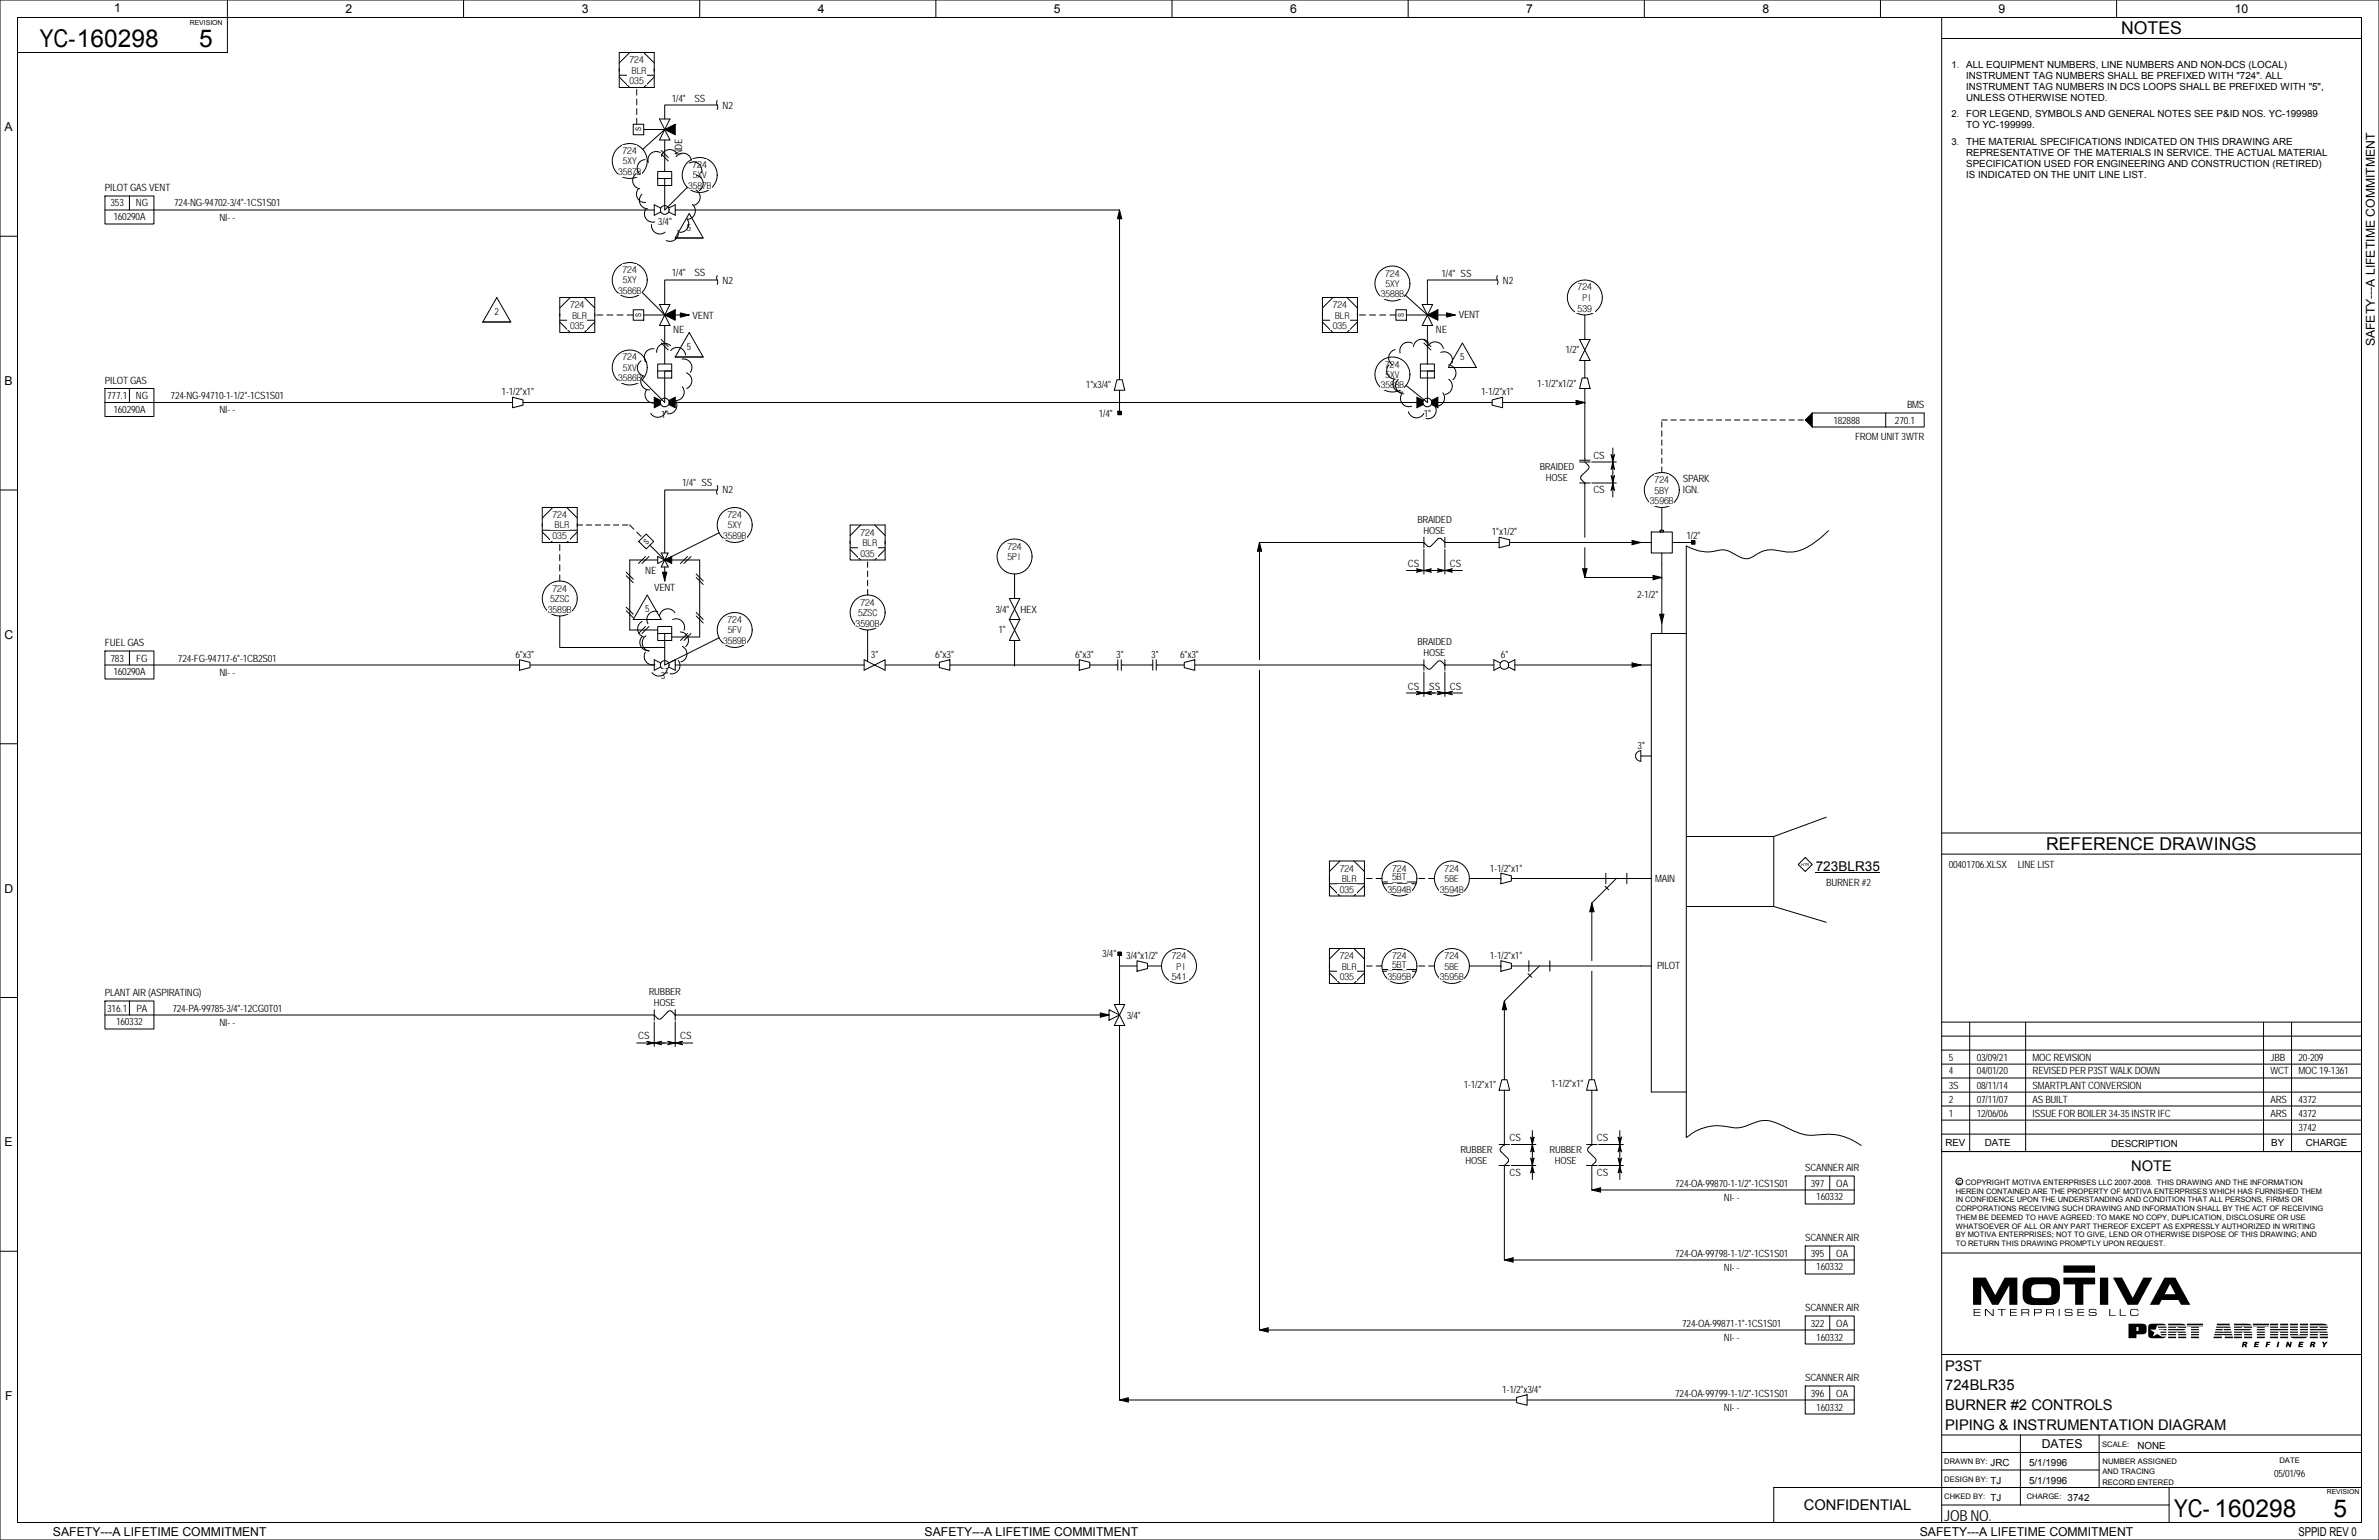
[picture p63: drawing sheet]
<svg xmlns="http://www.w3.org/2000/svg" width="432mm" height="279mm" viewBox="0 0 432 279" stroke-linecap="round" stroke-linejoin="round" font-family="sans-serif">
<defs><g id="words">
<g font-size="4.5">
<text x="7.2" y="8.6">YC-160298</text>
<text x="36.2" y="8.5">5</text>
<text x="394.6" y="275.3">YC- 160298</text>
<text x="423.6" y="275.2">5</text>
</g>
<g font-size="3.2">
<text x="385" y="6.2">NOTES</text>
<text x="371.4" y="154.1">REFERENCE DRAWINGS</text>
</g>
<g font-size="2.7">
<text x="386.8" y="212.4">NOTE</text>
<text x="353.1" y="248.7">P3ST</text>
<text x="353.1" y="252.2">724BLR35</text>
<text x="353.1" y="255.8">BURNER #2 CONTROLS</text>
<text x="353.1" y="259.4">PIPING &amp; INSTRUMENTATION DIAGRAM</text>
<text x="327.4" y="274">CONFIDENTIAL</text>
<text x="352.9" y="275.9">JOB NO.</text>
</g>
<text font-size="2.5" x="329.6" y="158">723BLR35</text>
<g font-size="2.2">
<text x="20.7" y="2.2">1</text>
<text x="62.7" y="2.4">2</text>
<text x="105.6" y="2.4">3</text>
<text x="148.4" y="2.4">4</text>
<text x="191.3" y="2.4">5</text>
<text x="234.2" y="2.4">6</text>
<text x="277" y="2.4">7</text>
<text x="319.9" y="2.4">8</text>
<text x="362.8" y="2.4">9</text>
<text x="405.6" y="2.4">10</text>
<text x=".8" y="23.8">A</text>
<text x="431" y="62.8" transform="rotate(-90 431 62.8)">SAFETY---A LIFETIME COMMITMENT</text>
<text x=".8" y="69.8">B</text>
<text x=".8" y="115.9">C</text>
<text x=".8" y="161.9">D</text>
<text x=".8" y="208">E</text>
<text x=".9" y="254">F</text>
<text x="370.6" y="262.7">DATES</text>
<text x="9.6" y="278.7">SAFETY---A LIFETIME COMMITMENT</text>
<text x="167.8" y="278.7">SAFETY---A LIFETIME COMMITMENT</text>
<text x="348.4" y="278.7">SAFETY---A LIFETIME COMMITMENT</text>
<text x="417.2" y="278.6">SPPID REV 0</text>
</g>
<g font-size="1.8">
<text x="356.9" y="12.4">ALL EQUIPMENT NUMBERS, LINE NUMBERS AND NON-DCS (LOCAL)</text>
<text x="356.9" y="14.4">INSTRUMENT TAG NUMBERS SHALL BE PREFIXED WITH &quot;724&quot;. ALL</text>
<text x="356.9" y="16.4">INSTRUMENT TAG NUMBERS IN DCS LOOPS SHALL BE PREFIXED WITH &quot;5&quot;,</text>
<text x="121.9" y="18.4">1/4&quot;</text>
<text x="126" y="18.4">SS</text>
<text x="131.1" y="19.7">N2</text>
<text x="356.9" y="21.3">FOR LEGEND, SYMBOLS AND GENERAL NOTES SEE P&amp;ID NOS. YC-199989</text>
<text x="356.9" y="23.3">TO YC-199999.</text>
<text x="356.9" y="18.4">UNLESS OTHERWISE NOTED.</text>
<text x="123.8" y="28.2" transform="rotate(-90 123.8 28.2)">NDE</text>
<text x="356.9" y="26.4">THE MATERIAL SPECIFICATIONS INDICATED ON THIS DRAWING ARE</text>
<text x="356.9" y="28.4">REPRESENTATIVE OF THE MATERIALS IN SERVICE. THE ACTUAL MATERIAL</text>
<text x="19" y="34.7">PILOT GAS VENT</text>
<text x="356.9" y="30.3">SPECIFICATION USED FOR ENGINEERING AND CONSTRUCTION (RETIRED)</text>
<text x="356.9" y="32.3">IS INDICATED ON THE UNIT LINE LIST.</text>
<text x="20.1" y="37.5">353</text>
<text x="20.6" y="40">160290A</text>
<text x="24.6" y="37.5">NG</text>
<text x="31.6" y="37.5">724-NG-94702-3/4&quot;-1CS1S01</text>
<text x="39.9" y="40">NI- -</text>
<text x="119.4" y="40.8">3/4&quot;</text>
<text x="124.7" y="41.9">5</text>
<text x="121.9" y="50.2">1/4&quot;</text>
<text x="126" y="50.2">SS</text>
<text x="131.1" y="51.4">N2</text>
<text x="261.6" y="50.2">1/4&quot; SS</text>
<text x="272.8" y="51.4">N2</text>
<text x="89.8" y="57.1">2</text>
<text x="125.7" y="57.8">VENT</text>
<text x="264.8" y="57.8">VENT</text>
<text x="122.2" y="60.3">NE</text>
<text x="124.7" y="63.5">5</text>
<text x="260.6" y="60.3">NE</text>
<text x="265" y="65.4">5</text>
<text x="284.1" y="64.1">1/2&quot;</text>
<text x="19" y="69.6">PILOT GAS</text>
<text x="91" y="71.8">1-1/2&quot;x1&quot;</text>
<text x="197.1" y="70.5">1&quot;x3/4&quot;</text>
<text x="268.8" y="71.8">1-1/2&quot;x1&quot;</text>
<text x="279" y="70.2">1-1/2&quot;x1/2&quot;</text>
<text x="19.5" y="72.4">777.1</text>
<text x="20.6" y="74.9">160290A</text>
<text x="24.6" y="72.4">NG</text>
<text x="31" y="72.4">724-NG-94710-1-1/2&quot;-1CS1S01</text>
<text x="39.9" y="74.9">NI- -</text>
<text x="120" y="75.8">1&quot;</text>
<text x="199.4" y="75.6">1/4&quot;</text>
<text x="258.4" y="75.6">1&quot;</text>
<text x="332.8" y="76.8">182888</text>
<text x="343.9" y="76.8">270.1</text>
<text x="346.1" y="74.1">BMS</text>
<text x="289.2" y="83.2">CS</text>
<text x="336.7" y="79.8">FROM UNIT 3WTR</text>
<text x="123.8" y="88.3">1/4&quot; SS</text>
<text x="131.1" y="89.5">N2</text>
<text x="279.5" y="85.3">BRAIDED</text>
<text x="280.6" y="87.4">HOSE</text>
<text x="289.2" y="89.5">CS</text>
<text x="305.4" y="87.4">SPARK</text>
<text x="305.4" y="89.5">IGN.</text>
<text x="257.3" y="94.8">BRAIDED</text>
<text x="258.4" y="96.9">HOSE</text>
<text x="270.8" y="97.2">1&quot;x1/2&quot;</text>
<text x="306.1" y="97.8">1/2&quot;</text>
<text x="117.1" y="104.1">NE</text>
<text x="118.7" y="107.3">VENT</text>
<text x="255.5" y="102.9">CS</text>
<text x="263.2" y="102.9">CS</text>
<text x="117.1" y="111.1">5</text>
<text x="180.7" y="111.1">3/4&quot;</text>
<text x="185.2" y="111.1">HEX</text>
<text x="297.2" y="108.6">2-1/2&quot;</text>
<text x="19" y="117.2">FUEL GAS</text>
<text x="93.6" y="119.4">6&quot;x3&quot;</text>
<text x="158.1" y="119.4">3&quot;</text>
<text x="169.8" y="119.4">6&quot;x3&quot;</text>
<text x="181.2" y="114.9">1&quot;</text>
<text x="195.2" y="119.4">6&quot;x3&quot;</text>
<text x="202.6" y="119.4">3&quot;</text>
<text x="208.9" y="119.4">3&quot;</text>
<text x="214.2" y="119.4">6&quot;x3&quot;</text>
<text x="257.3" y="117.1">BRAIDED</text>
<text x="258.4" y="119.1">HOSE</text>
<text x="272.4" y="119.4">6&quot;</text>
<text x="20.1" y="120">783</text>
<text x="20.6" y="122.6">160290A</text>
<text x="24.7" y="120">FG</text>
<text x="32.3" y="120">724-FG-94717-6&quot;-1CB2S01</text>
<text x="39.9" y="122.6">NI- -</text>
<text x="120" y="123.2">3&quot;</text>
<text x="255.5" y="125.1">CS</text>
<text x="259.4" y="125.1">SS</text>
<text x="263.2" y="125.1">CS</text>
<text x="297.2" y="135.9">3&quot;</text>
<text x="270.4" y="158.1">1-1/2&quot;x1&quot;</text>
<text x="300.4" y="160">MAIN</text>
<text x="331.5" y="160.7">BURNER #2</text>
<text x="353.7" y="157.5">00401706.XLSX</text>
<text x="366.2" y="157.5">LINE LIST</text>
<text x="200.1" y="173.7">3/4&quot;</text>
<text x="204.4" y="174">3/4&quot;x1/2&quot;</text>
<text x="270.4" y="174">1-1/2&quot;x1&quot;</text>
<text x="300.8" y="175.9">PILOT</text>
<text x="19" y="180.7">PLANT AIR (ASPIRATING)</text>
<text x="19.5" y="183.5">316.1</text>
<text x="24.8" y="183.5">PA</text>
<text x="31.3" y="183.5">724-PA-99785-3/4&quot;-12CG0T01</text>
<text x="117.8" y="180.6">RUBBER</text>
<text x="118.7" y="182.6">HOSE</text>
<text x="204.5" y="184.8">3/4&quot;</text>
<text x="21.1" y="186.1">160332</text>
<text x="39.9" y="186.1">NI- -</text>
<text x="115.8" y="188.6">CS</text>
<text x="123.5" y="188.6">CS</text>
<text x="265.7" y="197.5">1-1/2&quot;x1&quot;</text>
<text x="281.5" y="197.2">1-1/2&quot;x1&quot;</text>
<text x="353.7" y="192.4">5</text>
<text x="353.7" y="197.5">3S</text>
<text x="353.7" y="194.9">4</text>
<text x="358.8" y="192.4">03/09/21</text>
<text x="358.8" y="197.5">08/11/14</text>
<text x="358.8" y="194.9">04/01/20</text>
<text x="368.9" y="192.4">MOC REVISION</text>
<text x="368.9" y="197.5">SMARTPLANT CONVERSION</text>
<text x="368.9" y="194.9">REVISED PER P3ST WALK DOWN</text>
<text x="412.1" y="192.4">JBB</text>
<text x="412.1" y="194.9">WCT</text>
<text x="417.2" y="192.4">20-209</text>
<text x="417.2" y="194.9">MOC 19-1361</text>
<text x="353.7" y="200">2</text>
<text x="353.7" y="202.6">1</text>
<text x="358.8" y="200">07/11/07</text>
<text x="358.8" y="202.6">12/06/06</text>
<text x="368.9" y="202.6">ISSUE FOR BOILER 34-35 INSTR IFC</text>
<text x="368.9" y="200">AS BUILT</text>
<text x="412.1" y="202.6">ARS</text>
<text x="412.1" y="200">ARS</text>
<text x="417.2" y="200">4372</text>
<text x="417.2" y="202.6">4372</text>
<text x="265.1" y="209.1">RUBBER</text>
<text x="274" y="207">CS</text>
<text x="281.3" y="209.2">RUBBER</text>
<text x="289.8" y="207">CS</text>
<text x="353.1" y="208">REV</text>
<text x="360.2" y="207.9">DATE</text>
<text x="383.2" y="208">DESCRIPTION</text>
<text x="412.2" y="208">BY</text>
<text x="417.2" y="205.1">3742</text>
<text x="418.5" y="208">CHARGE</text>
<text x="266" y="211.2">HOSE</text>
<text x="274" y="213.4">CS</text>
<text x="282.2" y="211.2">HOSE</text>
<text x="289.8" y="213.4">CS</text>
<text x="304.1" y="215.3">724-OA-99870-1-1/2&quot;-1CS1S01</text>
<text x="327.7" y="212.5">SCANNER AIR</text>
<text x="328.7" y="215.3">397</text>
<text x="333.3" y="215.3">OA</text>
<text x="312.9" y="217.8">NI- -</text>
<text x="329.7" y="217.8">160332</text>
<text x="304.1" y="228">724-OA-99798-1-1/2&quot;-1CS1S01</text>
<text x="327.7" y="225.2">SCANNER AIR</text>
<text x="328.7" y="228">395</text>
<text x="333.3" y="228">OA</text>
<text x="312.9" y="230.5">NI- -</text>
<text x="329.7" y="230.5">160332</text>
<text x="327.7" y="237.9">SCANNER AIR</text>
<text x="305.3" y="240.7">724-OA-99871-1&quot;-1CS1S01</text>
<text x="312.9" y="243.2">NI- -</text>
<text x="328.7" y="240.7">322</text>
<text x="329.7" y="243.2">160332</text>
<text x="333.3" y="240.7">OA</text>
<text x="327.7" y="250.6">SCANNER AIR</text>
<text x="272.7" y="252.7">1-1/2&quot;x3/4&quot;</text>
<text x="304.1" y="253.4">724-OA-99799-1-1/2&quot;-1CS1S01</text>
<text x="312.9" y="255.9">NI- -</text>
<text x="328.7" y="253.4">396</text>
<text x="329.7" y="255.9">160332</text>
<text x="333.3" y="253.4">OA</text>
<text x="388" y="262.9">NONE</text>
<text x="361.3" y="266">JRC</text>
<text x="361.3" y="269.2">TJ</text>
<text x="368.3" y="266">5/1/1996</text>
<text x="368.3" y="269.2">5/1/1996</text>
<text x="412.7" y="268">05/01/96</text>
<text x="361.3" y="272.4">TJ</text>
<text x="375.3" y="272.4">3742</text>
</g>
<g font-size="1.7">
<text x="114.3" y="11.4">724</text>
<text x="114.3" y="15.2">035</text>
<text x="114.7" y="13.3">BLR</text>
<text x="354.2" y="12.3">1.</text>
<text x="354.2" y="21.2">2.</text>
<text x="113" y="27.9">724</text>
<text x="113" y="29.8">5XY</text>
<text x="354.2" y="26.3">3.</text>
<text x="112.2" y="31.7">3587B</text>
<text x="124.9" y="34.3">3587B</text>
<text x="125.7" y="30.5">724</text>
<text x="125.7" y="32.4">5XV</text>
<text x="112.2" y="53.3">3586B</text>
<text x="113" y="49.5">724</text>
<text x="113" y="51.4">5XY</text>
<text x="250.6" y="54">3588B</text>
<text x="251.4" y="50.2">724</text>
<text x="251.5" y="52">5XY</text>
<text x="286.3" y="52.7">724</text>
<text x="103.5" y="55.9">724</text>
<text x="103.5" y="59.7">035</text>
<text x="103.9" y="57.8">BLR</text>
<text x="241.9" y="55.9">724</text>
<text x="241.9" y="59.7">035</text>
<text x="242.3" y="57.8">BLR</text>
<text x="286.3" y="56.5">539</text>
<text x="287.2" y="54.6">PI</text>
<text x="113" y="65.4">724</text>
<text x="112.2" y="69.2">3586B</text>
<text x="113" y="67.3">5XV</text>
<text x="250.6" y="70.5">3588B</text>
<text x="251.4" y="66.7">724</text>
<text x="251.5" y="68.6">5XV</text>
<text x="300.3" y="87.6">724</text>
<text x="300.3" y="89.5">5BY</text>
<text x="100.3" y="94">724</text>
<text x="100.7" y="95.9">BLR</text>
<text x="132" y="94">724</text>
<text x="132.1" y="95.9">5XY</text>
<text x="299.4" y="91.4">3596B</text>
<text x="100.3" y="97.8">035</text>
<text x="131.3" y="97.8">3589B</text>
<text x="156.2" y="97.2">724</text>
<text x="156.2" y="101">035</text>
<text x="156.6" y="99.1">BLR</text>
<text x="182.8" y="99.7">724</text>
<text x="182.8" y="101.6">5PI</text>
<text x="100.3" y="107.3">724</text>
<text x="99.4" y="111.1">3589B</text>
<text x="99.9" y="109.2">5ZSC</text>
<text x="132" y="113">724</text>
<text x="155.3" y="113.7">3590B</text>
<text x="155.7" y="111.8">5ZSC</text>
<text x="156.2" y="109.9">724</text>
<text x="131.3" y="116.8">3589B</text>
<text x="132.1" y="114.9">5FV</text>
<text x="243.2" y="158.1">724</text>
<text x="243.2" y="161.9">035</text>
<text x="243.6" y="160">BLR</text>
<text x="251.8" y="161.9">3594B</text>
<text x="252.7" y="158.1">724</text>
<text x="252.7" y="159.7">5BT</text>
<text x="261.3" y="161.9">3594B</text>
<text x="262.2" y="158.1">724</text>
<text x="262.2" y="160">5BE</text>
<text x="212.7" y="174">724</text>
<text x="243.2" y="174">724</text>
<text x="252.7" y="174">724</text>
<text x="262.2" y="174">724</text>
<text x="212.7" y="177.8">541</text>
<text x="213.6" y="175.9">PI</text>
<text x="243.2" y="177.8">035</text>
<text x="243.6" y="175.9">BLR</text>
<text x="251.8" y="177.8">3595B</text>
<text x="252.7" y="175.6">5BT</text>
<text x="261.3" y="177.8">3595B</text>
<text x="262.2" y="175.9">5BE</text>
</g>
<g font-size="1.4">
<text x="116.4" y="23.8" transform="rotate(-90 116.4 23.8)">S</text>
<text x="116.4" y="57.4" transform="rotate(-90 116.4 57.4)">S</text>
<text x="254.8" y="57.4" transform="rotate(-90 254.8 57.4)">S</text>
<text x="117.4" y="98.8" transform="rotate(-45 117.4 98.8)">S</text>
<text x="355.3" y="214.8">c COPYRIGHT MOTIVA ENTERPRISES LLC 2007-2008. THIS DRAWING AND THE INFORMATION</text>
<text x="355" y="216.6">HEREIN CONTAINED ARE THE PROPERTY OF MOTIVA ENTERPRISES WHICH HAS FURNISHED THEM</text>
<text x="355" y="218.1">IN CONFIDENCE UPON THE UNDERSTANDING AND CONDITION THAT ALL PERSONS, FIRMS OR</text>
<text x="355" y="219.7">CORPORATIONS RECEIVING SUCH DRAWING AND INFORMATION SHALL BY THE ACT OF RECEIVING</text>
<text x="355" y="221.3">THEM BE DEEMED TO HAVE AGREED: TO MAKE NO COPY, DUPLICATION, DISCLOSURE OR USE</text>
<text x="355" y="222.9">WHATSOEVER OF ALL OR ANY PART THEREOF EXCEPT AS EXPRESSLY AUTHORIZED IN WRITING</text>
<text x="355" y="224.5">BY MOTIVA ENTERPRISES; NOT TO GIVE, LEND OR OTHERWISE DISPOSE OF THIS DRAWING; AND</text>
<text x="355" y="226.1">TO RETURN THIS DRAWING PROMPTLY UPON REQUEST.</text>
<text x="381.6" y="262.6">SCALE:</text>
<text x="352.9" y="265.7">DRAWN BY:</text>
<text x="352.9" y="268.8">DESIGN BY:</text>
<text x="381.6" y="269.3">RECORD ENTERED</text>
<text x="381.6" y="267.4">AND TRACING</text>
<text x="381.6" y="265.6">NUMBER ASSIGNED</text>
<text x="413.7" y="265.4">DATE</text>
<text x="352.9" y="272">CHKED BY:</text>
<text x="367.9" y="272">CHARGE:</text>
</g>
<g font-size="1.3">
<text x="34.5" y="4.5">REVISION</text>
<text x="422.3" y="271.1">REVISION</text>
</g>
<text font-size=".7" x="326.9" y="157.1">HTR</text>
</g></defs>
<g fill="none" stroke="#fff" stroke-width=".18">
<path d="M330.8 159.4v1.3M352.4 156.8h1.3M353.1 156.2v1.3M330.2 160h1.3M352.4 191.8h1.3M352.4 196.8h1.3M352.4 199.4h1.3M352.4 194.3h1.3M353.1 191.1v1.3M353.1 193.7v1.3M353.1 196.2v1.3M353.1 198.8v1.2"/>
<path d="M357.5 191.8h1.3M357.5 196.8h1.3M357.5 199.4h1.3M357.5 194.3h1.3M358.1 191.1v1.3M358.1 193.7v1.3M358.1 196.2v1.3M358.1 198.8v1.2M367.7 191.8h1.3M367.7 196.8h1.3M367.7 199.4h1.3M367.7 194.3h1.3"/>
<path d="M368.3 191.1v1.3M368.3 193.7v1.3M368.3 196.2v1.3M368.3 198.8v1.2M410.8 191.8h1.3M410.8 199.4h1.3M410.8 194.3h1.3M411.5 191.1v1.3M411.5 193.7v1.3M411.5 198.8v1.2M415.9 191.8h1.3M415.9 199.4h1.3"/>
<path d="M415.9 194.3h1.3M416.6 191.1v1.3M416.6 193.7v1.3M416.6 198.8v1.2M352.4 201.9h1.3M353.1 201.3v1.3M357.5 201.9h1.3M358.1 201.3v1.3M367.7 201.9h1.3M368.3 201.3v1.3M410.8 201.9h1.3M411.5 201.3v1.3"/>
<path d="M415.9 201.9h1.3M415.9 204.5h1.3M416.6 201.3v1.3M416.6 203.8v1.3"/>
</g>
<g fill="none" stroke="#000" stroke-width=".18">
<path d="M119.4 67.3h2.5h-1.2v5.7M119.4 66h2.5v2.6h-2.5zM297.8 98.4h1.9M299.7 96.5h3.8v3.8h-3.8zM301.3 96.2h.6v.3h-.6zM303.5 98.4h1.9M156.8 119.7l3.9 1.9v-1.9l-3.9 1.9zM301.6 100.3v1.9M301.6 113v1.9M297.8 137.2h1.9M297.8 120.6h1.9M297.8 159.4h1.9"/>
<path d="M327.7 155.6l1.2 1.2-1.2 1.3-1.3-1.3zM329.6 158.3h11.6M250.9 175.9h1M251 176.2h1.7M252.7 175.9h1.8M253.6 176.2h1.8M255.4 175.9h1.7M256.2 176.2h.8M297.8 175.3h1.9"/>
<circle cx="254" cy="175.3" r="3.2"/>
</g>
<g fill="#fff">
<path d="M252.7 172.5h2.6v1.7h-2.6z"/>
<path d="M251.8 176.3h4.4v1.7h-4.4z"/>
<path d="M252.7 174.1h2.6v1.7h-2.6z"/>
</g>
<g fill="none" stroke="#000" stroke-width=".18">
<path d="M250.9 160h1M251 160.3h1.7M252.7 160h1.8M253.6 160.3h1.8M255.4 160h1.7M256.2 160.3h.8"/>
<circle cx="254" cy="159.4" r="3.2"/>
</g>
<g fill="#fff">
<path d="M252.7 156.6h2.6v1.7h-2.6z"/>
<path d="M251.8 160.4h4.4v1.8h-4.4z"/>
<path d="M252.7 158.2h2.6v1.8h-2.6z"/>
</g>
<g fill="none" stroke="#000" stroke-width=".18">
<path d="M119.4 32.4h2.5h-1.3v5.7M119.4 31.1h2.5v2.6h-2.5zM119.9 37.7l-1.2-.6v2l1.2-.6M121.4 37.7l1.2-.6v2l-1.2-.6M240 54h6.4v6.3h-6.4zM240 58.4l1.9 1.9M240 58.1h6.4M240 56.9v.5M241.9 54l-1.9 1.9M244.5 54l1.9 1.9M246.4 58.4l-1.9 1.9M257.8 67.3h2.6h-1.3v5.7"/>
<path d="M257.8 66h2.5v2.6h-2.5zM119.4 114.9h2.5h-1.3v5.7M119.4 113.7h2.5v2.5h-2.5zM119.9 120.3l-1.2-.6v1.9l1.2-.6M121.4 120.3l1.2-.6v1.9l-1.2-.6"/>
<circle cx="120.7" cy="38.1" r=".8"/>
<circle cx="120.7" cy="120.6" r=".8"/>
</g>
<g fill="#fff">
<path d="M241.9 54.4h2.6v1.7h-2.6z"/>
<path d="M241.5 58.2h3.4v1.7h-3.4z"/>
<path d="M241.5 56.3h3.4v1.7h-3.4z"/>
</g>
<path d="M112.4 9.5h6.3v6.4h-6.3zM112.4 14l1.9 1.9M112.4 12.4v.6M112.4 13.7h6.3M114.3 9.5l-1.9 1.9M116.8 9.5l1.9 1.9M118.7 14l-1.9 1.9" fill="none" stroke="#000" stroke-width=".18"/>
<g fill="#fff">
<path d="M114.3 9.9h2.6v1.8h-2.6z"/>
<path d="M113.8 13.7h3.5v1.8h-3.5z"/>
<path d="M113.8 11.8h3.5v1.8h-3.5z"/>
</g>
<path d="M101.6 54h6.3v6.3h-6.3zM101.6 58.4l1.9 1.9M101.6 58.1h6.3M101.6 56.9v.5M103.5 54l-1.9 1.9M106 54l1.9 1.9M107.9 58.4l-1.9 1.9" fill="none" stroke="#000" stroke-width=".18"/>
<g fill="#fff">
<path d="M103.5 54.4h2.6v1.7h-2.6z"/>
<path d="M103 58.2h3.5v1.7h-3.5z"/>
<path d="M103 56.3h3.5v1.7h-3.5z"/>
</g>
<path d="M87.6 58.4h5.1M98.4 92.1h6.4v6.3h-6.4zM98.4 96.5l1.9 1.9M98.4 96.2h6.4M98.4 95v.5M100.3 92.1l-1.9 1.9M102.9 92.1l1.9 1.9M104.8 96.5l-1.9 1.9" fill="none" stroke="#000" stroke-width=".18"/>
<g fill="#fff">
<path d="M100.3 92.5h2.6v1.7h-2.6z"/>
<path d="M99.9 96.3h3.4v1.7h-3.4z"/>
<path d="M99.9 94.4h3.4v1.7h-3.4z"/>
</g>
<path d="M154.3 95.2h6.4v6.4h-6.4zM154.3 99.7l1.9 1.9M154.3 98.2v.5M154.3 99.4h6.4M156.2 95.2l-1.9 2M158.7 95.2l2 2M160.7 99.7l-2 1.9" fill="none" stroke="#000" stroke-width=".18"/>
<g fill="#fff">
<path d="M156.2 95.7h2.6v1.7h-2.6z"/>
<path d="M155.7 99.5h3.5v1.7h-3.5z"/>
<path d="M155.7 97.6h3.5v1.7h-3.5z"/>
</g>
<path d="M241.3 172.1h6.3v6.3h-6.3zM241.3 176.5l1.9 1.9M241.3 176.2h6.3M241.3 175v.5M243.2 172.1l-1.9 1.9M245.7 172.1l1.9 1.9M247.6 176.5l-1.9 1.9" fill="none" stroke="#000" stroke-width=".18"/>
<g fill="#fff">
<path d="M243.2 172.5h2.6v1.7h-2.6z"/>
<path d="M242.7 176.3h3.5v1.7h-3.5z"/>
<path d="M242.7 174.4h3.5v1.7h-3.5z"/>
</g>
<path d="M241.3 156.2h6.3v6.4h-6.3zM241.3 159.1v.5M243.2 156.2l-1.9 1.9M245.7 156.2l1.9 1.9M241.3 160.7l1.9 1.9M241.3 160.3h6.3M247.6 160.7l-1.9 1.9" fill="none" stroke="#000" stroke-width=".18"/>
<g fill="#fff">
<path d="M243.2 156.6h2.6v1.7h-2.6z"/>
<path d="M242.7 160.4h3.5v1.8h-3.5z"/>
<path d="M242.7 158.5h3.5v1.8h-3.5z"/>
</g>
<g fill="none" stroke="#000" stroke-width=".18">
<path d="M114.9 22.5h1.9v1.9h-1.9zM116.8 23.5h3.8M119.7 21.6l1.9 3.8h-1.9l1.9-3.8zM120.6 23.5l2-1v1.9zM120.7 23.5h.1M114.9 56.2h1.9v1.9h-1.9zM116.8 57.1h3.8M119.7 55.2h1.9l-1.9 3.9h1.9zM120.6 57.2l2-1v1.9zM120.7 57.1h.1M253.4 56.2h1.9v1.9h-1.9zM255.3 57.1h3.8"/>
<path d="M258.1 55.2l1.9 3.9h-1.9l1.9-3.9zM259.1 57.2l1.9-1v1.9zM259.1 57.1h.1"/>
<circle cx="287.7" cy="54" r="3.2"/>
</g>
<path d="M120.6 23.5l2-1v1.9zM120.6 57.1l2-.9v1.9zM259.1 57.1l1.9-.9v1.9z" fill="#000"/>
<g fill="#fff">
<path d="M286.3 51.2h2.7v1.7h-2.7z"/>
<path d="M285.9 55h3.5v1.7h-3.5z"/>
<path d="M286.3 53.1h2.7v1.7h-2.7z"/>
</g>
<circle cx="101.6" cy="108.6" r="3.2" fill="none" stroke="#000" stroke-width=".18"/>
<g fill="#fff">
<path d="M100.3 105.8h2.6v1.7h-2.6z"/>
<path d="M99.4 109.6h4.4v1.8h-4.4z"/>
<path d="M99.9 107.7h3.4v1.8h-3.4z"/>
</g>
<circle cx="157.5" cy="111.1" r="3.2" fill="none" stroke="#000" stroke-width=".18"/>
<g fill="#fff">
<path d="M156.2 108.4h2.6v1.7h-2.6z"/>
<path d="M155.3 112.2h4.4v1.7h-4.4z"/>
<path d="M155.7 110.3h3.5v1.7h-3.5z"/>
</g>
<circle cx="301.6" cy="88.9" r="3.2" fill="none" stroke="#000" stroke-width=".18"/>
<g fill="#fff">
<path d="M300.3 86.1h2.6v1.8h-2.6z"/>
<path d="M299.4 89.9h4.4v1.8h-4.4z"/>
<path d="M300.3 88h2.6v1.8h-2.6z"/>
</g>
<circle cx="263.5" cy="175.3" r="3.2" fill="none" stroke="#000" stroke-width=".18"/>
<g fill="#fff">
<path d="M262.2 172.5h2.6v1.7h-2.6z"/>
<path d="M261.3 176.3h4.4v1.7h-4.4z"/>
<path d="M262.2 174.4h2.6v1.7h-2.6z"/>
</g>
<circle cx="263.5" cy="159.4" r="3.2" fill="none" stroke="#000" stroke-width=".18"/>
<g fill="#fff">
<path d="M262.2 156.6h2.6v1.7h-2.6z"/>
<path d="M261.3 160.4h4.4v1.8h-4.4z"/>
<path d="M262.2 158.5h2.6v1.8h-2.6z"/>
</g>
<circle cx="214" cy="175.3" r="3.2" fill="none" stroke="#000" stroke-width=".18"/>
<g fill="#fff">
<path d="M212.7 172.5h2.6v1.7h-2.6z"/>
<path d="M212.3 176.3h3.4v1.7h-3.4z"/>
<path d="M212.7 174.4h2.6v1.7h-2.6z"/>
</g>
<g fill="none" stroke="#000" stroke-width=".18">
<path d="M115.6 16.2v1.1M115.6 18v1M115.6 19.7v1.1M130.2 18.2l-.1 .4 .2 .8-.1 .5M130.2 19h-9.5v2.6M19 35.6h8.9v5h-8.9zM19 38.1h99.7M23.5 35.6v2.5M115.6 21.5v1M120 27.3l1.3 1.3M120 27.9l1.3 1.3M120.6 25.4v5.7"/>
<path d="M122.6 38.1h80.6v30.8M108.3 57.1h1.1M110.2 57.1h1.1M112 57.1h1.1M113.8 57.1h1.1M120.7 59.1v6.9M122.6 57.1h2.5M123.5 56.8l1.6 .4-1.6 .4zM130.2 50l-.1 .3 .2 .8-.1 .5M130.2 50.8h-9.6v4.4M246.7 57.1h1.1M248.6 57.1h1.1"/>
<path d="M250.4 57.1h1.1M252.3 57.1h1.1M259.1 59.1v6.9M261 57.1h3.2M262.6 56.7l1.5 .4-1.5 .4zM271.8 50l-.1 .3 .2 .8-.1 .5M271.8 50.8h-12.7v4.4M287.7 57.1v4.5M19 70.5h8.9v5.1h-8.9zM19 73h74M23.5 70.5v2.5M93 72.1l1.9 .5v.9l-1.9 .5z"/>
<path d="M94.9 73h23.8M120 62.2l1.3 1.3M120 61.6l1.3 1.3M122.6 73h134.6M202.7 68.9h1l.5 1.9h-2zM202.9 74.6h.6v.6h-.6zM203.2 73h.1M203.2 70.8v3.8M258.4 62.2l1.3 1.3M258.4 61.6l1.3 1.3M261 73h9.8M270.8 72.6l1.9-.5v1.9l-1.9-.5z"/>
<path d="M286.1 72.6l1.6 .4-1.6 .4zM287.2 68.6h.9l.5 1.9h-1.9zM287.7 65.4v3.2M301.6 76.5v1M301.6 78.2v1M301.6 79.8v1M301.6 76.2h1M303.3 76.2h1M304.9 76.2h1M306.6 76.2h1M308.2 76.2h1M309.9 76.2h1"/>
<path d="M311.5 76.2h1M313.2 76.2h1M314.8 76.2h1M316.5 76.2h.9M318.1 76.2h1M319.7 76.2h1M321.4 76.2h1M323 76.2h1M324.7 76.2h1M326.3 76.2h1M328.9 74.9h20.4v2.6h-20.4M328.9 74.9l-1.2 1.3 1.2 1.3"/>
<path d="M328.9 74.9v2.6M342.3 74.9v2.6M101.6 98.8v1.1M104.8 95.2h.9M106.4 95.2h1M108.1 95.2h.9M109.7 95.2h1M111.3 95.2h1M113 95.2h1M114.3 95.2l.8 .8M115.6 96.5l.8 .8M117.3 96.9l1.3 1.3-1.3 1.4-1.4-1.4z"/>
<path d="M118 98.9l2.7 2.7M130.2 88.1l.1 .3-.2 .8 .1 .5M130.2 88.9h-9.6v11.4M258.4 97.5v1.9M261.6 97.8l.7 .6h9.8M261.6 97.8l-.2-.1h-.3l-1.4 1.4-.2 .1-.3-.1-.8-.7M262.3 97.5v1.9M272.1 97.5l1.9 .4v1l-1.9 .5zM274 98.4h23.8M286.7 83.8h1.9M286.7 87.6h1.9M287 87l.7 .6"/>
<path d="M287.7 83.8l.7 .7v.3l-.1 .3-1.4 1.4v.3l.1 .2M301.6 92.1v4.1M301.6 81.4v1M301.6 83.1v1M301.6 84.7v1M305.4 98.4h1.6M307 98.1h.7v.6h-.7zM19 118.1h8.9v5.1h-8.9zM23.5 118.1v2.5M94.3 119.7l1.9 .5v.9l-1.9 .5zM101.6 111.8v5.7h19M101.6 100.6v1.1"/>
<path d="M101.6 102.5v1.1M101.6 104.3v1.1M113.7 110.2l1.2 1.2M113.7 110.8l1.2 1.3M113.7 103.8l1.2 1.3M113.7 104.5l1.2 1.2M117.2 101l-1.3 1.2M117.2 113.7l-1.3 1.2M117.8 101l-1.3 1.2M117.8 113.7l-1.3 1.2M119.4 101.6h-5.1v12.7h5.1M119.4 101v1.2l2.5-1.2v1.2z"/>
<path d="M120 100.3h1.3l-1.3 2.6h1.3zM120.2 103.8h.8l-.3 1.6zM120.6 102.9v2.5M121.9 101.6h5.1v14h-5.1M124.8 114.9l-1.3 1.3M124.8 101l-1.3 1.2M125.4 114.9l-1.3 1.3M125.4 101l-1.3 1.2M126.4 111.1l1.2 1.3M126.4 111.8l1.2 1.2M126.4 104.1l1.2 1.3M126.4 104.8l1.2 1.2"/>
<path d="M157.5 101.9v1M157.5 103.6v1M157.5 105.3v1M157.5 107v.9M157.5 114.3v5.7M258.4 119.7v1.9M262.3 119.7v1.9M287.3 103.2h.8l-.4 1.6zM301.6 104.8h.1M301.6 102.2v10.8M19 120.6h75.3M96.2 120.6h22.5"/>
<path d="M122.6 120.6h34.2M160.7 120.6h9.8M170.5 120.2l1.9-.5v1.9l-1.9-.5zM258.4 120.6l.7 .7M262.3 120.7l-.8-.8h-.3l-.2 .1-1.4 1.4h-.3l-.2-.1M248 159.4h1.1M249.8 159.4h1M257.5 159.4h1.1M259.3 159.4h1M291.5 159.4h3.8M291.5 158.4v1.9M293.4 159.4l-4.5 4.4v10.5"/>
<path d="M295.3 158.4v1.9M203.2 175.3h.1M203.2 175.3h3.2M203.2 173.4v8.8M206.4 174.3l1.9 .5v.9l-1.9 .5zM208.3 175.3h2.5M248 175.3h1.1M249.8 175.3h1M257.5 175.3h1.1M259.3 175.3h1M266.7 175.3h5.7M277.3 176.7l.7 .6"/>
<path d="M277.5 175.3h20.3M277.5 174.3v1.9M279.4 175.3l-6.4 6.3v14.3M281.3 174.3v1.9M288.9 176.2v19.7M291.3 160.8l.7 .6M19 181.6h8.9v5.1h-8.9zM23.5 181.6v2.5M118.7 183.2v1.9M121.9 183.5l-.2-.1h-.3l-1.4 1.4-.2 .1h-.3l-.8-.8h-99.7M121.9 183.5l.7 .7M122.6 183.2v1.9"/>
<path d="M201.3 183.2l1.9 1-1.9 .9zM202.2 182.2l2 3.9h-2l2-3.9zM203.2 186.1v67.9h72.1M272.6 195.9h.9l.5 1.9h-1.9zM288.4 195.9h1l.5 1.9h-1.9zM272.1 211.5h1.9M272.1 207.6h1.9M272.4 208.3l-.1 .2v.3l1.4 1.4 .1 .2v.3l-.8 .8v17.1h63.5M273.1 207.6l-.7 .7M288 211.5h1.9M288 207.6h1.9M288.3 208.3l-.1 .2v.3l1.4 1.4 .1 .2-.1 .3-.7 .8v4.4h47.6"/>
<path d="M288.9 207.6l-.6 .7M327.7 213.4h8.8v5h-8.8zM332.1 213.4v2.5M327.7 226.1h8.8v5h-8.8zM327.7 238.8h8.8v5h-8.8zM332.1 226.1v2.5M332.1 238.8v2.5M275.3 253.5l1.9-.5v2l-1.9-.5zM277.2 254h59.3M327.7 251.5h8.8v5h-8.8zM327.7 241.3h8.8M332.1 251.5v2.5"/>
</g>
<path d="M123.5 56.8l1.6 .3-1.6 .5zM262.6 56.7l1.5 .4-1.5 .4zM286.1 72.6l1.6 .4-1.6 .4zM328.9 74.9v2.6l-1.2-1.3zM120.2 103.8h.8l-.4 1.6zM120.7 101.6l1.2-.6v1.2zM287.3 103.2h.8l-.4 1.6z" fill="#000"/>
<path d="M202.9 74.6h.6v.6h-.6zM307 98.1h.7v.6h-.7z" fill="#000"/>
<path d="M356.2 19.7h1.3M356.2 10.8h1.3M356.9 10.2v1.3M356.9 19v1.3M411.5 267.3h1.3M412.1 266.7v1.3" fill="none" stroke="#fff" stroke-width=".18"/>
<g fill="#fff">
<path d="M120 121.5h1.3v2.1h-1.3z"/>
<path d="M158.1 117.7h1.3v2.1h-1.3z"/>
</g>
<path d="M301.2 111.4h.8l-.4 1.6zM199.7 183.8l1.6 .3-1.6 .5z" fill="#000"/>
<g fill="none" stroke="#000" stroke-width=".18">
<path d="M301.2 111.4h.8l-.4 1.6zM199.7 183.8l1.6 .4-1.6 .4z"/>
<circle cx="127" cy="31.7" r="3.2"/>
</g>
<g fill="#fff">
<path d="M124.9 32.8h4.2v1.7h-4.2z"/>
<path d="M125.7 29h2.6v1.7h-2.6z"/>
<path d="M125.7 30.9h2.6v1.7h-2.6z"/>
</g>
<g fill="none" stroke="#000" stroke-width=".18">
<path d="M124.8 34l-4.1 4.1M90.2 54l2.5 4.4h-5.1z"/>
<circle cx="252.7" cy="51.4" r="3.2"/>
</g>
<g fill="#fff">
<path d="M250.6 52.5h4.2v1.7h-4.2z"/>
<path d="M251.4 48.7h2.6v1.7h-2.6z"/>
<path d="M251.5 50.6h2.5v1.7h-2.5z"/>
</g>
<g fill="none" stroke="#000" stroke-width=".18">
<path d="M255.1 53.6l4 3.6M228.6 98.4l.4 1.6h-.8zM228.6 241.3l1.6-.4v.8z"/>
<circle cx="114.3" cy="66.7" r="3.2"/>
</g>
<path d="M228.6 98.4l.4 1.6h-.8zM228.6 241.3l1.6-.4v.8z" fill="#000"/>
<g fill="#fff">
<path d="M112.2 67.7h4.2v1.7h-4.2z"/>
<path d="M113 63.9h2.6v1.7h-2.6z"/>
<path d="M113 65.8h2.6v1.7h-2.6z"/>
</g>
<path d="M116.5 68.9l4.1 4.1M288.9 215.9l1.6-.4v.8z" fill="none" stroke="#000" stroke-width=".18"/>
<path d="M288.9 215.9l1.6-.4v.8z" fill="#000"/>
<path d="M119.4 39.1h2.6v2.1h-2.6z" fill="#fff"/>
<circle cx="114.3" cy="29.2" r="3.2" fill="none" stroke="#000" stroke-width=".18"/>
<g fill="#fff">
<path d="M112.2 30.3h4.2v1.7h-4.2z"/>
<path d="M113 26.4h2.6v1.8h-2.6z"/>
<path d="M113 28.4h2.6v1.7h-2.6z"/>
</g>
<path d="M120.7 23.5l-4.1 3.6" fill="none" stroke="#000" stroke-width=".18"/>
<path d="M120 74.1h1.3v2.1h-1.3z" fill="#fff"/>
<circle cx="114.3" cy="50.8" r="3.2" fill="none" stroke="#000" stroke-width=".18"/>
<g fill="#fff">
<path d="M112.2 51.9h4.2v1.7h-4.2z"/>
<path d="M113 48h2.6v1.8h-2.6z"/>
<path d="M113 50h2.6v1.6h-2.6z"/>
</g>
<path d="M116.5 53l4.1 4.2" fill="none" stroke="#000" stroke-width=".18"/>
<path d="M258.4 73.9h1.3v2.1h-1.3z" fill="#fff"/>
<path d="M300 104.4l1.6 .4-1.6 .4z" fill="#000"/>
<g fill="none" stroke="#000" stroke-width=".18">
<path d="M300 104.4l1.6 .4-1.6 .4z"/>
<circle cx="133.3" cy="95.2" r="3.2"/>
</g>
<g fill="#fff">
<path d="M131.3 96.3h4.2v1.7h-4.2z"/>
<path d="M132 92.5h2.7v1.7h-2.7z"/>
<path d="M132.1 94.4h2.5v1.7h-2.5z"/>
</g>
<g fill="none" stroke="#000" stroke-width=".18">
<path d="M130.5 96.7l-9.9 4.9"/>
<circle cx="252.7" cy="67.9" r="3.2"/>
</g>
<g fill="#fff">
<path d="M250.6 69h4.2v1.7h-4.2z"/>
<path d="M251.4 65.2h2.6v1.7h-2.6z"/>
<path d="M251.5 67.1h2.5v1.7h-2.5z"/>
</g>
<g fill="none" stroke="#000" stroke-width=".18">
<path d="M255.2 69.9l3.9 3.1"/>
<circle cx="133.3" cy="114.3" r="3.2"/>
</g>
<g fill="#fff">
<path d="M131.3 115.4h4.2v1.7h-4.2z"/>
<path d="M132 111.5h2.7v1.8h-2.7z"/>
<path d="M132.1 113.5h2.5v1.6h-2.5z"/>
</g>
<path d="M331.9 96.3a14.2 14.2 0 0 1-5.8 3.7 13.5 13.5 0 0 1-4.5-.3 7.1 7.1 0 0 0-3.8 1.5 2.5 2.5 0 0 1-2.7-.5 3.9 3.9 0 0 0-4-.7 7.6 7.6 0 0 1-5-.9v107.3a9.1 9.1 0 0 1 8.5-1.8 9.5 9.5 0 0 0 4.4-1.1 5.2 5.2 0 0 1 4.3 .6l.8 .4a9.3 9.3 0 0 0 6.8 1.3 10 10 0 0 1 6.9 2M130.5 115.7l-9.9 4.9M306.1 114.9h-6.4v83.2h6.4M306.1 151.8h15.8M321.9 151.8v12.7M331.5 148.3l-9.6 3.5M306.1 164.5h15.8M321.9 164.5l9.6 2.8M273.1 228.6l1.5-.4v.8zM203.2 254l1.6-.4v.8z" fill="none" stroke="#000" stroke-width=".18"/>
<path d="M273 228.6l1.6-.4v.8zM203.2 254l1.6-.4v.8z" fill="#000"/>
<path d="M356.2 24.8h1.3M356.9 24.1v1.3" fill="none" stroke="#fff" stroke-width=".18"/>
<g fill="#fff">
<path d="M312.7 254.2h3.2v2.1h-3.2z"/>
<path d="M303.9 251.7h20.9v2.1h-20.9z"/>
<path d="M312.7 241.5h3.2v2.1h-3.2z"/>
<path d="M305.1 239h18.4v2.1h-18.4z"/>
<path d="M312.7 228.8h3.2v2.1h-3.2z"/>
<path d="M303.9 226.3h20.9v2.1h-20.9z"/>
<path d="M312.7 216.1h3.2v2.1h-3.2z"/>
<path d="M303.9 213.6h20.9v2.1h-20.9z"/>
<path d="M39.7 120.9h3.2v2.1h-3.2z"/>
<path d="M32.1 118.3h18.4v2.1h-18.4z"/>
<path d="M39.7 184.4h3.2v2.1h-3.2z"/>
<path d="M31.1 181.8h20.4v2.1h-20.4z"/>
</g>
<g fill="#000">
<path d="M288.9 163.8l.4 1.6h-.8zM273 181.6l.5 1.6h-.8z"/>
<path d="M292.7 87.6l.3 1.3-.3-.4-.3 .4z" fill-rule="evenodd"/>
<path d="M292.4 86.3l.3 .4 .3-.4-.3 1.3z" fill-rule="evenodd"/>
<path d="M292.7 83.8l.3 1.3-.3-.4-.3 .4z" fill-rule="evenodd"/>
<path d="M292.4 82.5l.3 .4 .3-.4-.3 1.3z" fill-rule="evenodd"/>
<path d="M257.1 103.2l1.3 .3-1.3 .3 .4-.3z" fill-rule="evenodd"/>
<path d="M258.4 103.5l1.4-.3-.4 .3 .4 .3z" fill-rule="evenodd"/>
<path d="M260.9 103.2l1.4 .3-1.4 .3 .4-.3z" fill-rule="evenodd"/>
<path d="M262.3 103.5l1.3-.3-.4 .3 .4 .3z" fill-rule="evenodd"/>
<path d="M257.1 125.4l1.3 .3-1.3 .3 .4-.3z" fill-rule="evenodd"/>
<path d="M258.4 125.7l1.4-.3-.4 .3 .4 .3z" fill-rule="evenodd"/>
<path d="M260.9 125.4l1.4 .3-1.4 .3 .4-.3z" fill-rule="evenodd"/>
<path d="M262.3 125.7l1.3-.3-.4 .3 .4 .3z" fill-rule="evenodd"/>
<path d="M117.4 188.9l1.3 .3-1.3 .3 .4-.3z" fill-rule="evenodd"/>
<path d="M118.7 189.2l1.4-.3-.4 .3 .4 .3z" fill-rule="evenodd"/>
<path d="M121.2 188.9l1.4 .3-1.4 .3 .4-.3z" fill-rule="evenodd"/>
<path d="M122.6 189.2l1.3-.3-.4 .3 .4 .3z" fill-rule="evenodd"/>
<path d="M278.1 211.5l.3 1.3-.3-.4-.3 .4z" fill-rule="evenodd"/>
<path d="M277.8 210.1l.3 .4 .3-.4-.3 1.4z" fill-rule="evenodd"/>
<path d="M278.1 207.6l.3 1.4-.3-.4-.3 .4z" fill-rule="evenodd"/>
<path d="M277.8 206.3l.3 .4 .3-.4-.3 1.3z" fill-rule="evenodd"/>
<path d="M294 211.5l.3 1.3-.3-.4-.3 .4z" fill-rule="evenodd"/>
<path d="M293.7 210.1l.3 .4 .3-.4-.3 1.4z" fill-rule="evenodd"/>
<path d="M294 207.6l.3 1.4-.3-.4-.3 .4z" fill-rule="evenodd"/>
<path d="M293.7 206.3l.3 .4 .3-.4-.3 1.3z" fill-rule="evenodd"/>
</g>
<g fill="none" stroke="#000" stroke-width=".18">
<path d="M287.7 70.5v2.5h-15M287.7 73h.1M258.4 98.4h.1M258.4 98.4h-29.8v21.3M258.4 99.7v4.4M262.3 99.7v4.4M287.7 87.6v9.9M287.7 99.4v5.4h13.9M287.7 87.6h.1M288.9 87.6h4.5M288.9 83.8h4.5M292.4 88.9h.1"/>
<path d="M292.4 82.5h.1M292.7 84.1h.1M292.7 87.3h.1M292.7 87.6l-.3 1.4M292.7 88.5l.4 .5M292.7 86.7l.3-.4-.3 1.4M292.7 83.8l-.3 1.4M292.7 84.7l.4 .5M292.7 82.9l.3-.4-.3 1.3M292.7 81.3v8.9M292.7 87.6l.3 1.3M292.7 83.8l.3 1.3"/>
<path d="M292.8 88.5l-.4 .4M292.8 86.7l-.4-.4 .3 1.3M292.8 84.7l-.4 .4M292.8 82.9l-.4-.4 .3 1.3M293 88.9h.1M293 82.5h.1M255.3 103.5h10.1M257.1 103.2l1.3 .3M257.1 103.2l.5 .3M257.5 103.5l-.4 .3M258.4 103.5l1.4 .3-.4-.3M258.4 103.5l1.4-.3-.5 .3"/>
<path d="M258.5 103.5l-1.4 .3M260.9 103.2l1.4 .3M260.9 103.2l.5 .3M261.3 103.5l-.4 .3M262.2 103.5l1.4 .3M262.3 103.5l-1.4 .3M263.2 103.5l.4 .3M263.6 103.2l-.5 .3M263.6 103.2l-1.3 .3M228.6 121.6v119.7h99.1M255.3 125.7h10.1M257.1 125.4l1.3 .3"/>
<path d="M257.1 125.4l.5 .4-.5 .2M258.4 125.7l1.4 .3M258.4 125.7l1.4-.3-.5 .4M258.4 121.9v4.5M258.5 125.7l-1.4 .3M259.4 125.7l.4 .3M260.9 125.4l1.4 .3M260.9 125.4l.5 .4-.5 .2M262.2 125.7l1.4 .3M262.3 120.6h.1M262.3 121.9v4.5M262.3 120.6h8.8"/>
<path d="M262.3 125.7l-1.4 .3M263.2 125.7l.4 .3M263.6 125.4l-.5 .4M263.6 125.4l-1.3 .3M272.3 120.3l-1.2-.6v1.9l1.2-.6M273.8 120.3l1.2-.6v1.9l-1.2-.6M275 120.6h22.8M295.3 159.4h2.5M202.9 172.7h.6v.7h-.6zM272.4 174.3l1.9 .5v.9l-1.9 .5zM288.9 163.8l.4 1.6h-.8zM117.8 189.2l-.4 .3 1.4-.3"/>
<path d="M118.7 189.2l-1.3-.3 .5 .4M118.7 189.2l1.4-.3-.5 .4M118.7 185.4v4.5M119.7 189.2l.4 .3-1.4-.3M121.2 188.9l1.4 .3M121.2 188.9l.5 .4M121.6 189.2l-.4 .3M122.6 184.1h.1M122.6 189.2l1.3-.3-.5 .4M122.6 184.1h78.7M122.6 185.4v4.5M122.6 189.2l-1.4 .3"/>
<path d="M123.5 189.2l.4 .3-1.4-.3M125.7 189.2h-10.1M273 197.8v9.8M273.1 181.6l.4 1.6h-.8zM288.9 197.8v9.8M273 207.6h.1M274.3 211.5h4.5M274.3 207.6h4.5M277.8 212.7h.1M277.8 206.4h.1M278 208h.2M278.1 211.1h.1"/>
<path d="M278.1 211.5l-.3 1.3 .4-.5M278.1 210.5l.3-.4-.3 1.4M278.1 207.6l-.3 1.4 .4-.5M278.1 206.7l.3-.4-.3 1.4M278.1 205.1v8.9M278.1 211.4l.3 1.4-.3-.4M278.1 207.6l.3 1.4-.3-.4M278.2 210.6l-.4-.5 .3 1.4M278.2 206.8l-.4-.5 .3 1.3M278.4 212.7h.1M278.4 206.4h.1M288.9 207.6h.1"/>
<path d="M290.2 211.5h4.4M290.2 207.6h4.4M293.7 212.7h.1M293.7 206.4h.1M293.9 208h.2M293.9 211.1h.2M294 211.5l-.3 1.3 .3-.5M294 210.5l.3-.4-.3 1.4M294 207.6l-.3 1.4 .3-.5M294 206.7l.3-.4-.3 1.4M294 205.1v8.9M294 211.4l.3 1.4-.3-.4"/>
<path d="M294 207.6l.3 1.4-.3-.4M294 210.6l-.3-.5 .3 1.4M294 206.8l-.3-.5 .3 1.3M294.3 212.7h.1M294.3 206.4h.1"/>
<circle cx="184.1" cy="101" r="3.2"/>
<circle cx="273" cy="120.7" r=".79"/>
</g>
<path d="M202.9 172.7h.6v.7h-.6z" fill="#000"/>
<g fill="#fff">
<path d="M182.8 98.2h2.7v1.7h-2.7z"/>
<path d="M183.3 102h1.7v1.7h-1.7z"/>
<path d="M182.8 100.1h2.7v1.7h-2.7z"/>
</g>
<g fill="none" stroke="#000" stroke-width=".18">
<path d="M203.2 38.1l.4 1.6h-.8zM286.7 61.6h1.9l-1.9 3.8h1.9zM183.2 112.4l1.9-3.8h-1.9l1.9 3.8M183.2 112.4h1.9M184.1 104.1v4.5M184.1 116.2v4.4M185.1 112.4l-1.9 3.8h1.9l-1.9-3.8M172.4 120.6h11.8M184.1 120.6h.1M296.2 120.3l1.6 .4-1.6 .4zM266.7 159.4h5.7M272.4 158.4l1.9 .5v1l-1.9 .4z"/>
<path d="M272.4 159.4h.1M274.3 159.4h17.2M272.4 175.3h.1M274.3 175.3h3.2"/>
</g>
<path d="M203.2 38.1l.4 1.6h-.8zM296.2 120.3l1.6 .3-1.6 .5z" fill="#000"/>
<g fill="#fff">
<path d="M39.7 73.3h3.2v2h-3.2z"/>
<path d="M30.8 70.7h21v2.1h-21z"/>
<path d="M39.7 38.3h3.2v2.1h-3.2z"/>
<path d="M31.4 35.8h19.7v2.1h-19.7z"/>
</g>
<g fill="none" stroke="#000" stroke-width=".18">
<path d="M384.2 0v3.2M0 0h431.8v279.4h-431.8zM3.2 3.2h425.4v273h-425.4zM41.3 0v9.5h-38.1M84.1 0v3.2M127 0v3.2M169.9 0v3.2M212.7 0v3.2M255.6 0v3.2M298.4 0v3.2M341.3 0v3.2M352.4 3.2v273"/>
<path d="M352.4 7h76.2M115.5 31.5a1.52 1.52 0 0 0-.6 1.6 1.52 1.52 0 0 0 1.2 1.1M115.9 34.2a1.53 1.53 0 0 0-.2 1.7 1.53 1.53 0 0 0 1.5 .8M116.5 35.2a1.54 1.54 0 0 0-.3 1.7 1.54 1.54 0 0 0 1.4 1M117.1 29a1.53 1.53 0 0 0-1.4 1 1.53 1.53 0 0 0 .5 1.6M117.2 38a1.52 1.52 0 0 0 0 1.7 1.52 1.52 0 0 0 1.6 .6M119.8 27.7a1.54 1.54 0 0 0-1.7 .1 1.54 1.54 0 0 0-.4 1.7M122.7 28.4a1.54 1.54 0 0 1 1.6-.6 1.54 1.54 0 0 1 1.2 1.3M122.8 27.8a1.54 1.54 0 0 0-1.5-.6 1.54 1.54 0 0 0-1.3 1.2M124.6 39.6a1.53 1.53 0 0 1 .2 1.7 1.53 1.53 0 0 1-1.4 .8M125.1 38.7l2.5 4.5h-5zM125.1 29.6a1.52 1.52 0 0 1 1.7 .1 1.52 1.52 0 0 1 .5 1.6"/>
<path d="M125.7 37.1a1.52 1.52 0 0 1 .4 1.6 1.52 1.52 0 0 1-1.3 1.1M126.3 34.5a1.52 1.52 0 0 1 .8 1.5 1.52 1.52 0 0 1-1.2 1.3M126.4 31.8a1.54 1.54 0 0 1 1.2 1.2 1.54 1.54 0 0 1-.7 1.6M0 42.9h3.2M118.3 40.7a1.52 1.52 0 0 0 .7 1.6 1.52 1.52 0 0 0 1.7-.2M122.6 43.2h5M123.1 41.8a1.53 1.53 0 0 1-.5 1.6 1.53 1.53 0 0 1-1.7 .2M116.4 65.5a1.55 1.55 0 0 0-.7 1.6 1.55 1.55 0 0 0 1.2 1.2M116.7 68.2a1.53 1.53 0 0 0-.2 1.7 1.53 1.53 0 0 0 1.4 .8M117.3 70.7a1.52 1.52 0 0 0 0 1.7 1.52 1.52 0 0 0 1.6 .7M118.7 63.3a1.53 1.53 0 0 0-1.5 .7 1.53 1.53 0 0 0 0 1.7M119.9 72.7l-1.2-.6v1.9l1.2-.6"/>
<path d="M120.9 74.5a1.54 1.54 0 0 1-1.2 1.2 1.54 1.54 0 0 1-1.6-.7M121.4 72.7l1.2-.6v1.9l-1.2-.6M121.7 62.7a1.52 1.52 0 0 0-1.7-.2 1.52 1.52 0 0 0-.8 1.4M121.7 63.6a1.53 1.53 0 0 1 1.7-.5 1.53 1.53 0 0 1 1 1.3M122.5 72.6a1.52 1.52 0 0 1 .2 1.7 1.52 1.52 0 0 1-1.5 .8M122.6 64.8h5M123.8 65.2a1.53 1.53 0 0 1 1.5 .6 1.53 1.53 0 0 1 0 1.7M123.8 70.2a1.53 1.53 0 0 1 .2 1.7 1.53 1.53 0 0 1-1.5 .8M124.6 67.6a1.55 1.55 0 0 1 1 1.4 1.55 1.55 0 0 1-.9 1.5M125.1 60.3l2.5 4.5h-5zM252.1 66.2a1.52 1.52 0 0 0-.3 1.7 1.52 1.52 0 0 0 1.5 .9M253.1 68.8a1.54 1.54 0 0 0 0 1.7 1.54 1.54 0 0 0 1.5 .6"/>
<path d="M253.2 63.4a1.53 1.53 0 0 0-1.1 1.3 1.53 1.53 0 0 0 .7 1.5M253.8 68.8a1.52 1.52 0 0 0-.4 1.7 1.52 1.52 0 0 0 1.4 1M254.4 71.6a1.52 1.52 0 0 0 .2 1.7 1.52 1.52 0 0 0 1.6 .4M255.6 74.7a1.53 1.53 0 0 0 1.3 1.1 1.53 1.53 0 0 0 1.5-.8M256.3 62.3a1.53 1.53 0 0 0-1.7 .1 1.53 1.53 0 0 0-.5 1.7M258.4 72.7l-1.2-.6v1.9l1.2-.6M259.2 62.8a1.53 1.53 0 0 1 1.5-.8 1.53 1.53 0 0 1 1.3 1.2M259.3 62.1a1.53 1.53 0 0 0-1.6-.5 1.53 1.53 0 0 0-1.2 1.3M259.8 72.7l1.2-.6v1.9l-1.2-.6M260.4 73.6a1.53 1.53 0 0 1 0 1.7 1.53 1.53 0 0 1-1.6 .6M261.5 64a1.5 1.5 0 0 1 1.7 .3 1.5 1.5 0 0 1 .3 1.6M261.9 71.3a1.52 1.52 0 0 1 .1 1.7 1.52 1.52 0 0 1-1.6 .7"/>
<path d="M262.9 66.7h5.1M262.9 66.2a1.52 1.52 0 0 1 1.3 1.1 1.52 1.52 0 0 1-.5 1.6M263 68.8a1.53 1.53 0 0 1 .6 1.6 1.53 1.53 0 0 1-1.3 1.2M265.4 62.2l2.6 4.5h-5.1zM287.7 73v10.5M0 88.9h3.2M286.7 83.5h1.9M296.2 98l1.6 .4-1.6 .4zM114.9 112.4h5.1M116.5 115.5a1.51 1.51 0 0 0-.2 1.7 1.51 1.51 0 0 0 1.5 .8M116.5 112.8a1.53 1.53 0 0 0-.8 1.5 1.53 1.53 0 0 0 1.1 1.3M117.1 118.3a1.54 1.54 0 0 0 .1 1.7 1.54 1.54 0 0 0 1.7 .6"/>
<path d="M117.2 115.4a1.53 1.53 0 0 0-.6 1.5 1.53 1.53 0 0 0 1.2 1.2M117.5 108l2.5 4.4h-5.1zM119.4 111a1.51 1.51 0 0 0-1.7 .4 1.51 1.51 0 0 0-.1 1.7M122.1 112.4a1.51 1.51 0 0 1 1.7 .3 1.51 1.51 0 0 1 .3 1.6M122.5 111.2a1.53 1.53 0 0 0-1.6-.7 1.53 1.53 0 0 0-1.2 1.2M123.1 119.8a1.51 1.51 0 0 1 .1 1.7 1.51 1.51 0 0 1-1.6 .7M123.5 114.7a1.52 1.52 0 0 1 1.4 1 1.52 1.52 0 0 1-.4 1.6M123.8 117.3a1.54 1.54 0 0 1 .9 1.5 1.54 1.54 0 0 1-1.1 1.3M195.9 119.7l1.9 .5v.9l-1.9 .5zM202.9 119.7v1.9M203.5 119.7v1.9M209.2 119.7v1.9"/>
<path d="M209.9 119.7v1.9M0 134.9h3.2M121.1 121.4a1.52 1.52 0 0 1-1.2 1.2 1.52 1.52 0 0 1-1.6-.6M184.1 120.6h11.8M197.8 120.6h5.1M203.5 120.6h5.7M209.9 120.6h5M214.9 120.2l2-.5v1.9l-2-.5zM216.9 120.6h41.5M297.2 136.4l.6-.2v1.9a.95 .95 0 0 1-.9-.6 .95 .95 0 0 1 .3-1.1zM352.4 155h76.2M352.4 151.1h76.2"/>
<path d="M0 181h3.2M352.4 198.1h76.2M352.4 195.6h76.2M352.4 193.1h76.2M352.4 190.5h76.2M352.4 188h76.2M352.4 185.4h76.2M357.5 185.4v23.5M367.7 185.4v23.5M410.8 185.4v23.5M415.9 185.4v23.5M352.4 208.9h76.2"/>
<path d="M352.4 203.2h76.2M352.4 205.8h76.2M352.4 200.7h76.2M0 227h3.2M352.4 227.3h76.2M352.4 245.7h76.2M321.9 269.9v6.3M321.9 269.9h30.5M352.4 269.9h76.2M352.4 260.3h76.2M352.4 266.7h28.6M352.4 263.5h28.5"/>
<path d="M352.4 273h41.3M366.7 260.3v12.7M381 263.5h47.6M381 260.3v9.6M393.7 269.9v6.3"/>
<circle cx="120.7" cy="73" r=".8"/>
<circle cx="259.1" cy="73" r=".8"/>
<circle cx="355.6" cy="214.4" r=".61"/>
</g>
<g fill="#000">
<path d="M296.2 98l1.6 .4-1.6 .4z"/>
<path d="M118.7 72.1l1.2 .6v.7l-1.2 .6z" fill-rule="evenodd"/>
<path d="M121.4 72.7l1.2-.6v1.9l-1.2-.6z" fill-rule="evenodd"/>
<path d="M257.2 72.1l1.2 .6v.7l-1.2 .6z" fill-rule="evenodd"/>
<path d="M259.8 72.7l1.2-.6v1.9l-1.2-.6z" fill-rule="evenodd"/>
<path d="M358.2 237.5v1.2h1.3v-.1h-1.1v-.4h1v-.2h-1v-.4h1.1v-.1zM360.3 237.5v1.2h.2v-1.1l1.1 1.1h.3v-1.2h-.2v1.1l-1.1-1.1zM362.6 237.5v.1h.6v1.1h.2v-1.1h.7v-.1zM364.8 237.5v1.2h1.3v-.1h-1.1v-.4h1v-.2h-1v-.4h1.1v-.1zM366.9 237.5v1.2h.2v-.4h.9l.2 .4h.1v-.4l-.2-.1 .2-.3-.1-.4zM367.1 237.6h.9l.1 .4-1 .1zM369.2 237.5v1.2h.2v-.4l1.1-.1a.42 .42 0 0 0 .1-.4 .42 .42 0 0 0-.4-.3zM369.4 237.6h.9l.1 .4-1 .1zM371.4 237.5v1.2h.1v-.4h1l.1 .4h.2v-.4l-.2-.1 .2-.3-.1-.4zM371.5 237.6h1l.1 .3-.1 .2h-1zM373.7 237.5v1.2h.1v-1.2zM374.8 237.6l-.1 .2 .2 .3 1 .1 .1 .2-.1 .2h-.7l-.4-.2v.3l.4 .1 .9-.1 .1-.4-.2-.2-1-.1-.1-.2 .2-.2h.8l.1 .2h.2l-.1-.2-.5-.1zM377.1 237.5v1.2h1.2v-.1h-1.1v-.4h1.1v-.2h-1.1v-.4h1.1v-.1zM379.2 237.6l-.1 .2 .1 .3 1.1 .1 .1 .2-.1 .2h-.8l-.4-.2 .1 .3 .4 .1 .9-.1v-.5l-1.1-.2-.1-.2 .2-.2h.7l.2 .2h.1v-.2l-.5-.1zM382.8 237.5v1.2h1.2v-.1h-1v-1.1zM384.7 237.5v1.2h1.2v-.1h-1v-1.1zM386.8 237.5a.94 .94 0 0 0 .1 1.3l1.1-.1 .2-.4h-.2l-.1 .3h-1l-.1-.2v-.7l1-.1 .2 .3h.1v-.3a1.53 1.53 0 0 0-1.3-.1z" fill-rule="evenodd"/>
<path d="M358.1 231.8v4.9h1.5v-3.5l2 3.5h1.1l2-3.5v3.5h1.5v-4.9h-2.3l-1.8 3.2-1.7-3.2zM367.5 232.3a5.2 5.2 0 0 0-.3 3.5 1.62 1.62 0 0 0 1.9 1h3.1a1.58 1.58 0 0 0 1.7-1.8 3.4 3.4 0 0 0-.4-2.8l-.4-.2-.9-.2h-3.4a1.95 1.95 0 0 0-1.3 .5zM368.9 233.3l.7-.3h1.8l.5 .1 .3 .3a2.81 2.81 0 0 1 .1 1.7 .7 .7 0 0 1-.8 .4h-2l-.6-.1a1.84 1.84 0 0 1-.2-1.7zM374.5 231.8v1.2h2.1v3.7h1.5v-3.7h2.2v-1.2zM374.5 229.6v1.3h5.8v-1.3zM381.1 231.8v4.9h1.6v-4.9zM383.5 231.8l2.7 4.9h1.8l2.7-4.9h-1.7l-1.9 3.7-1.9-3.7zM392.9 231.8l-2.7 4.9h1.7l.4-.8h3.1l.5 .8h1.7l-2.8-4.9zM393.9 232.9l.9 1.9h-1.9z" fill-rule="evenodd"/>
<path d="M397.7 242.5v.3h1.4v-.3zM397.7 242v.3h1.4v-.3zM397.7 241.6v.2h1.4v-.2zM397.7 241.1v.2h1.4v-.2zM396.9 240.7h.8v.2h1.4v-.2h.8zM396.9 240.2v.3h3v-.3zM393.5 240.2v.3h3.2l-.5-.3zM393.5 240.7v.2h1.5v-.2l.4 .2h1.4v-.2zM393.5 241.1v.2h2.8l.4-.1zM393.5 241.6v.2h1.5v-.1l1.8 .1-.1-.2zM395.4 242v.3h1.4v-.3zM395.4 242.5v.3h1.4v-.3zM393.5 242v.3h1.5v-.3zM393.5 242.5v.3h1.5v-.3zM390 240.4l-.1 1.8 .2 .5 .7 .1h1.5l.8-.2-.8-.1-.8-.5-.8 .5 .4-.8-.9-.5h1l.3-.7h1.6v-.2l-.5-.1h-2.1zM392.2 242l.1 .3h.9v-.3zM392 241.7l1.2 .1v-.2h-1zM391.8 241.1l.1 .1 1.3 .1v-.2zM391.6 240.7l.1 .2h1.5v-.2zM386.3 240.2v2.6h1.5v-.7l1.4-.1a1 1 0 0 0 .4-1.3l-.2-.4-.4-.1zM387.8 240.7l.4 .1v.6l-.2 .1h-.2z" fill-rule="evenodd"/>
<path d="M401.8 242.5l-.1 .3h1.5l.1-.3zM401.9 242v.3h3.3l-.1-.3zM402 241.6v.2h3.1l-.1-.2zM402.2 241.1l-.1 .2h1.3l.1-.2zM403.6 241.1v.2h1.4l-.1-.2zM402.3 240.7l-.1 .2h1.3v-.2l.1 .2h1.3l-.1-.2zM402.4 240.2l-.1 .3h2.4v-.3z" fill-rule="evenodd"/>
<path d="M407.1 243.4l-.2 1h.3l.1-.4 .2 .4h.3l-.2-.4a.28 .28 0 0 0 .3-.3 .28 .28 0 0 0-.3-.3zM407.4 243.6l.2 .2h-.3zM409.3 243.4l-.2 1h.8v-.2h-.5v-.2h.5l.1-.2h-.5v-.2h.5l.1-.2zM411.4 243.4l-.2 1h.3l.1-.4h.3l.1-.2h-.4v-.2h.5v-.2zM413.4 243.4l-.2 1h.3l.2-1zM415.1 243.4l-.2 1h.2l.2-.5 .2 .5h.3l.2-1h-.3l-.1 .6-.2-.6zM417.3 243.4l-.2 1h.8l.1-.2h-.5v-.2h.5v-.2h-.4v-.2h.5v-.2zM419.4 243.4l-.2 1h.3l.1-.4 .2 .4h.4l-.2-.4 .2-.2 .1-.2zM419.7 243.6l.2 .2h-.2zM421.5 243.4l.2 .6-.1 .4h.3l.1-.4 .5-.6h-.3l-.3 .4-.1-.4z" fill-rule="evenodd"/>
<path d="M419.2 240.2v.3h3.2l-.5-.3zM419.2 240.7v.2h1.5v-.2l.3 .2h1.5v-.2zM419.2 241.1v.2h2.9l.3-.2zM419.2 241.6v.2h1.5v-.1l1.8 .1-.1-.2zM419.2 242v.3h1.5v-.3zM421 242v.3h1.5v-.3zM421 242.5v.3h1.5v-.3zM419.2 242.5v.3h1.5v-.3zM415.7 242.5l.3 .2 .5 .1h1.8l.5-.3zM415.6 242v.3h3.3v-.3h-1.5l-.1 .2-.2-.2zM417.4 241.6v.2h1.5v-.2zM415.6 241.6v.2h1.5v-.2zM415.6 241.1v.2h1.5v-.2zM417.4 241.1v.2h1.5v-.2zM417.4 240.7v.2h1.5v-.2zM415.6 240.7v.2h1.5v-.2zM415.6 240.2v.3h1.5v-.3zM417.4 240.2v.3h1.5v-.3zM413.9 242.5v.3h1.4v-.3zM412 242.5v.3h1.5v-.3zM412 241.6v.2h1.5v-.2h.4v.2h1.4v-.2zM413.9 242v.3h1.4v-.3zM412 242v.3h1.5v-.3zM412 241.1v.2h3.3v-.2zM412 240.7v.2h1.5v-.2zM413.9 240.7v.2h1.4v-.2zM413.9 240.2v.3h1.4v-.3zM412 240.2v.3h1.5v-.3zM409.6 242.5v.3h1.5v-.3zM409.6 242v.3h1.5v-.3zM409.6 241.6v.2h1.5v-.2zM409.6 241.1v.2h1.5v-.2zM408.9 240.7h.7v.2h1.5v-.2h.7zM408.9 240.2v.3h2.9v-.3zM405.5 240.2v.3h3.2l-.6-.3zM405.5 240.7v.2h1.4v-.2l.4 .2h1.5v-.2zM405.5 241.1v.2h2.8l.4-.1zM405.5 241.6v.2h1.4v-.1l1.8 .1-.1-.2zM407.3 242v.3h1.5v-.3zM405.5 242v.3h1.4v-.3zM405.5 242.5v.3h1.4v-.3zM407.3 242.5v.3h1.5v-.3zM403.8 242.5v.3h1.5v-.3z" fill-rule="evenodd"/>
</g>
<use href="#words"/>
</svg>
